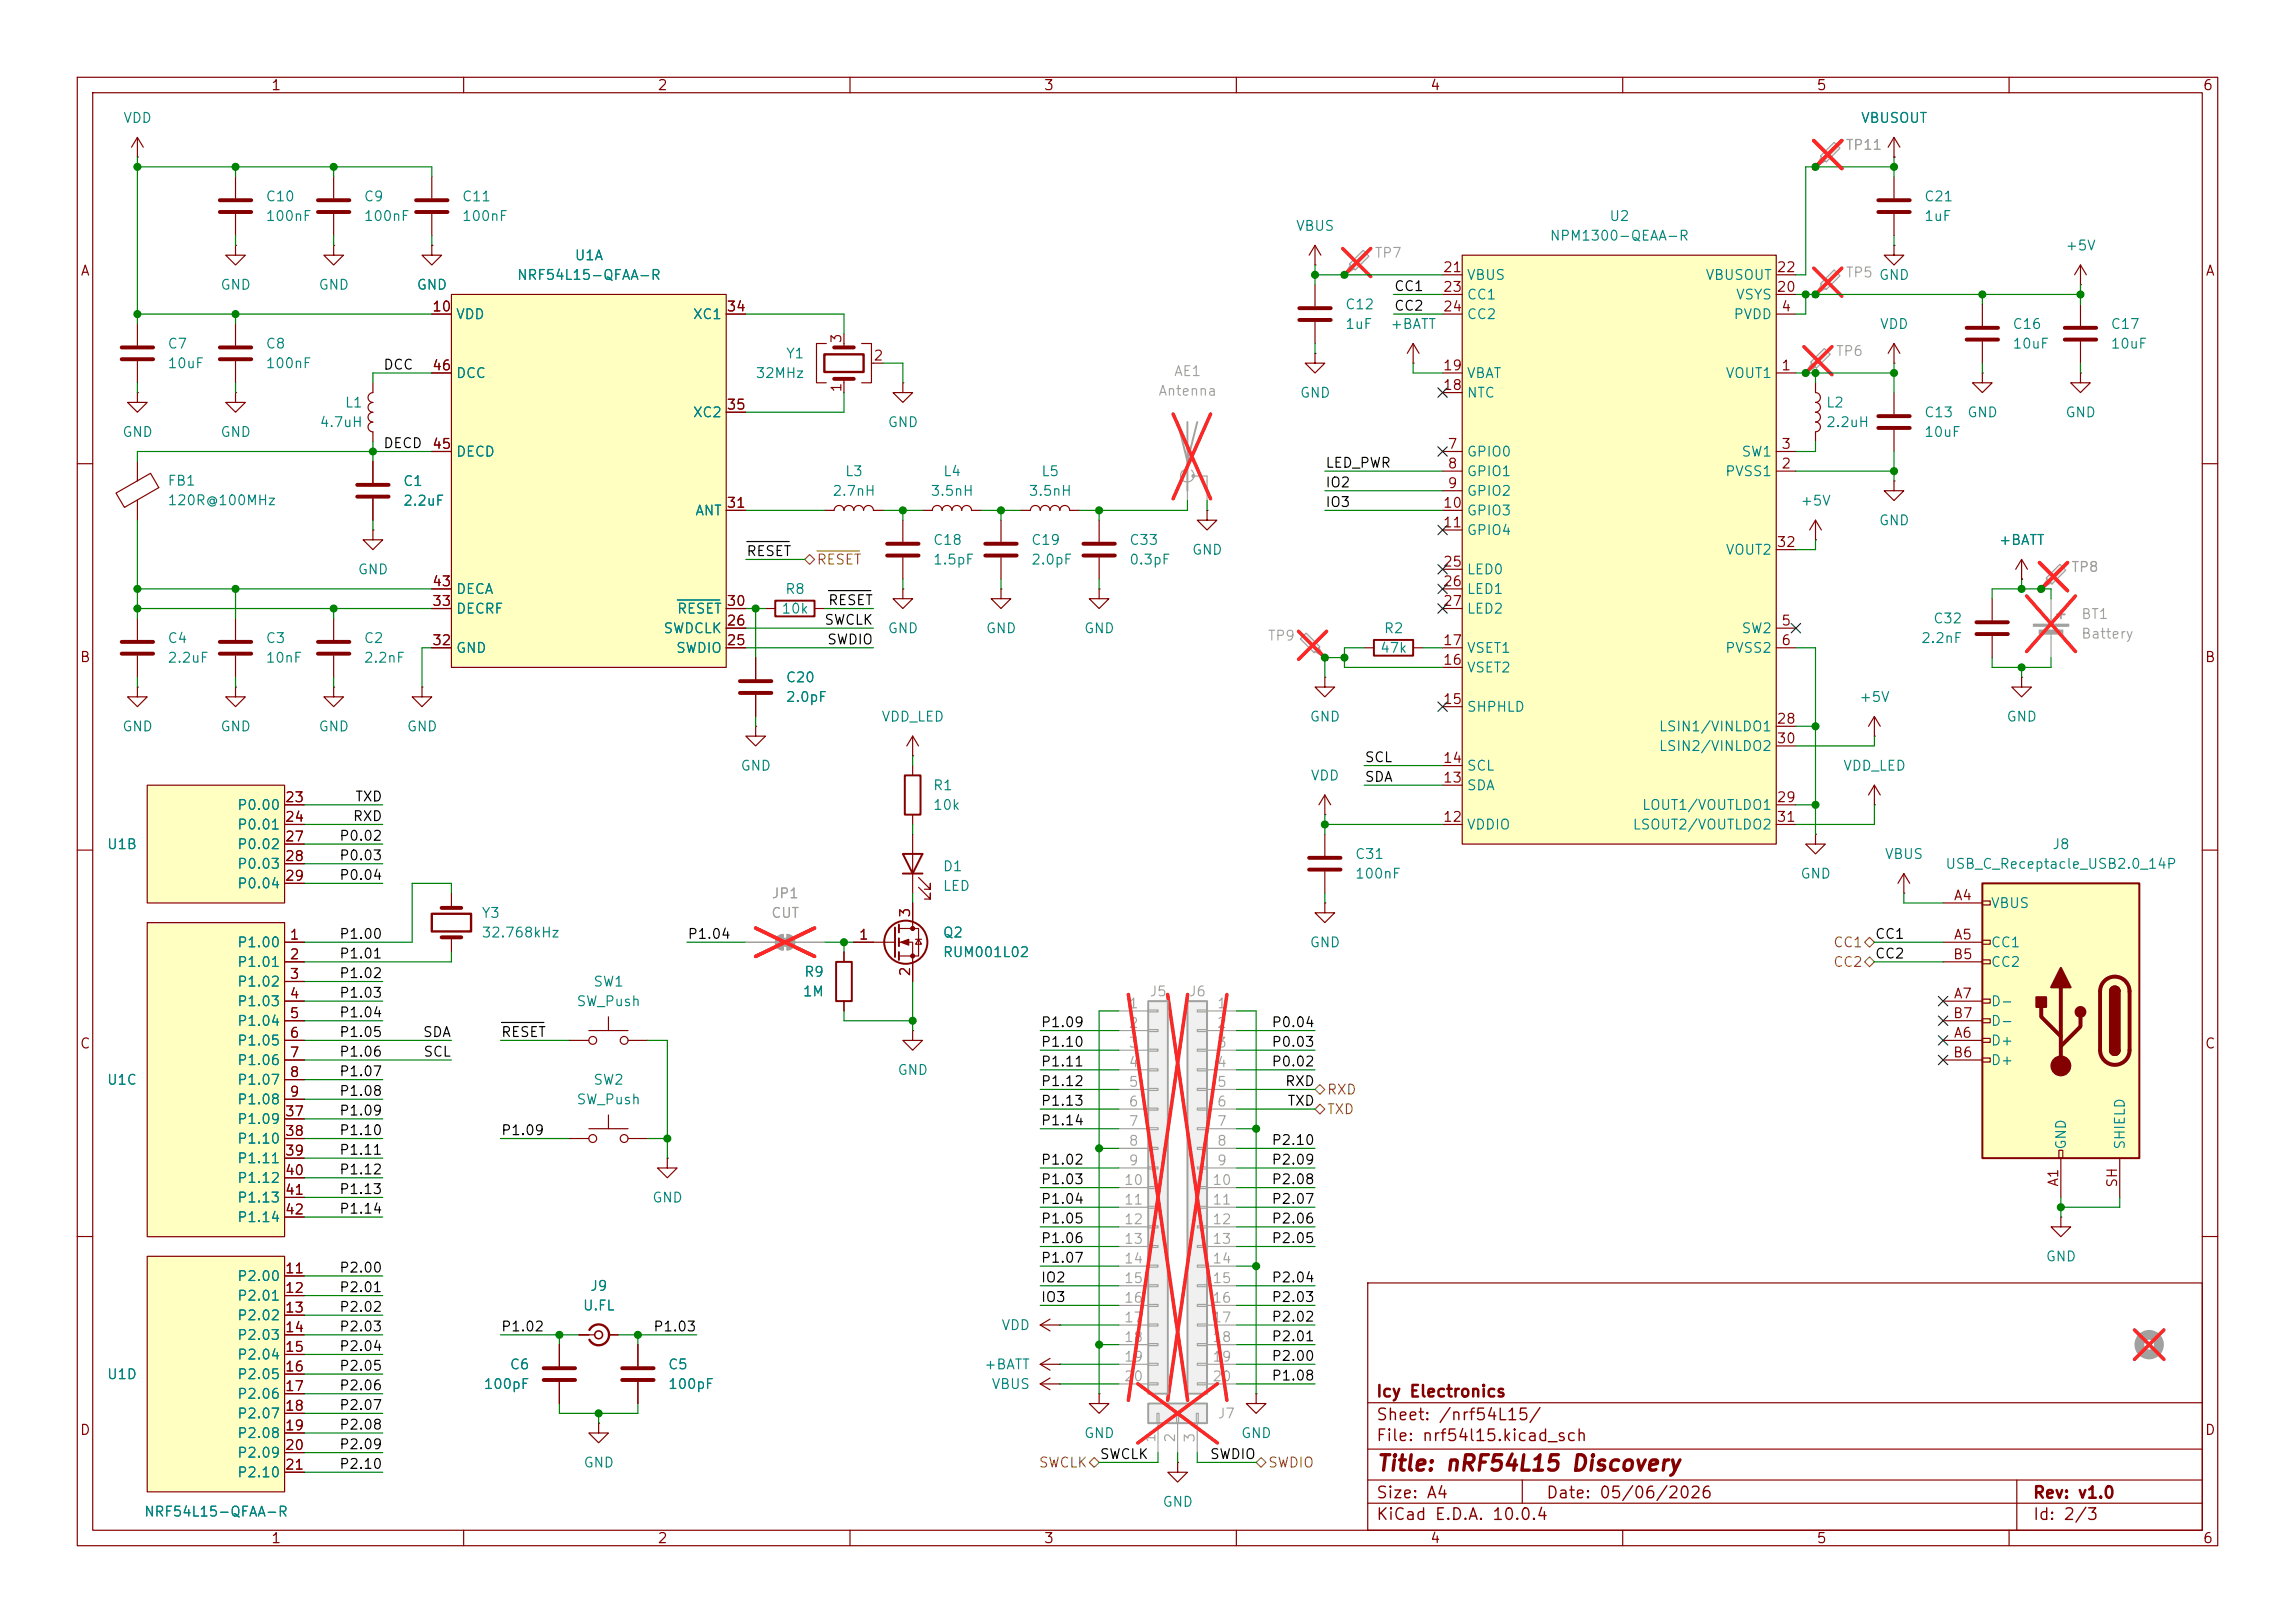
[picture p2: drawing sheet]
<svg xmlns="http://www.w3.org/2000/svg" width="297mm" height="210mm" viewBox="0 0 297 210" stroke-linecap="round" stroke-linejoin="round" font-family="sans-serif">
<defs><g id="words">
<text font-size="2" fill="#840000" x="178" y="190.8">Title: nRF54L15 Discovery</text>
<g font-size="1.5" fill="#840000">
<text x="178" y="184.2">Sheet: /nrf54L15/</text>
<text x="178" y="181.2">Icy Electronics</text>
<text x="178" y="186.9">File: nrf54l15.kicad_sch</text>
<text x="178" y="197.1">KiCad E.D.A. 10.0.4</text>
<text x="178" y="194.3">Size: A4</text>
<text x="200" y="194.3">Date: 05/06/2026</text>
<text x="263" y="194.3">Rev: v1.0</text>
<text x="263" y="197.1">Id: 2/3</text>
</g>
<g font-size="1.3" fill="#840000">
<text x="35" y="12">1</text>
<text x="85" y="12">2</text>
<text x="135" y="12">3</text>
<text x="185" y="12">4</text>
<text x="235" y="12">5</text>
<text x="285" y="12">6</text>
<text x="10.3" y="36">A</text>
<text x="186.6" y="35.5">21</text>
<text x="229.8" y="35.5">22</text>
<text x="285.3" y="36">A</text>
<text x="55.8" y="40.6">10</text>
<text x="93.9" y="40.6">34</text>
<text x="186.6" y="38.1">23</text>
<text x="186.6" y="40.6">24</text>
<text x="229.8" y="38.1">20</text>
<text x="230.4" y="40.6">4</text>
<text x="109.2" y="44.5" transform="rotate(-90 109.2 44.5)">3</text>
<text x="113" y="47">2</text>
<text x="55.8" y="48.2">46</text>
<text x="93.9" y="53.3">35</text>
<text x="109.2" y="50.9" transform="rotate(-90 109.2 50.9)">1</text>
<text x="186.6" y="50.8">18</text>
<text x="186.6" y="48.2">19</text>
<text x="230.4" y="48.2">1</text>
<text x="55.8" y="58.4">45</text>
<text x="187.3" y="58.4">7</text>
<text x="230.4" y="58.4">3</text>
<text x="187.3" y="60.9">8</text>
<text x="187.3" y="63.5">9</text>
<text x="230.4" y="60.9">2</text>
<text x="93.9" y="66">31</text>
<text x="186.6" y="66">10</text>
<text x="186.6" y="68.6">11</text>
<text x="229.8" y="71.1">32</text>
<text x="55.8" y="76.2">43</text>
<text x="186.6" y="73.6">25</text>
<text x="186.6" y="76.2">26</text>
<text x="55.8" y="83.8">32</text>
<text x="55.8" y="78.7">33</text>
<text x="93.9" y="83.8">25</text>
<text x="93.9" y="81.3">26</text>
<text x="93.9" y="78.7">30</text>
<text x="186.6" y="83.8">17</text>
<text x="186.6" y="78.7">27</text>
<text x="230.4" y="81.3">5</text>
<text x="230.4" y="83.8">6</text>
<text x="10.3" y="86">B</text>
<text x="186.6" y="86.3">16</text>
<text x="285.3" y="86">B</text>
<text x="186.6" y="91.4">15</text>
<text x="229.8" y="94">28</text>
<text x="186.6" y="101.6">13</text>
<text x="186.6" y="99">14</text>
<text x="229.8" y="96.5">30</text>
<text x="36.8" y="104.1">23</text>
<text x="36.8" y="106.7">24</text>
<text x="186.6" y="106.7">12</text>
<text x="229.8" y="104.1">29</text>
<text x="229.8" y="106.7">31</text>
<text x="36.8" y="109.2">27</text>
<text x="36.8" y="111.7">28</text>
<text x="36.8" y="114.3">29</text>
<text x="118.1" y="118.8" transform="rotate(-90 118.1 118.8)">3</text>
<text x="252.7" y="116.8">A4</text>
<text x="37.4" y="121.9">1</text>
<text x="37.4" y="124.4">2</text>
<text x="111.1" y="121.9">1</text>
<text x="252.7" y="124.4">B5</text>
<text x="252.7" y="121.9">A5</text>
<text x="37.4" y="127">3</text>
<text x="37.4" y="129.5">4</text>
<text x="118.1" y="126.4" transform="rotate(-90 118.1 126.4)">2</text>
<text x="252.7" y="129.5">A7</text>
<text x="10.3" y="136">C</text>
<text x="37.4" y="132.1">5</text>
<text x="37.4" y="134.6">6</text>
<text x="37.4" y="137.1">7</text>
<text x="252.7" y="137.1">B6</text>
<text x="252.7" y="132.1">B7</text>
<text x="252.7" y="134.6">A6</text>
<text x="285.3" y="136">C</text>
<text x="37.4" y="139.7">8</text>
<text x="37.4" y="142.2">9</text>
<text x="36.8" y="144.8">37</text>
<text x="36.8" y="147.3">38</text>
<text x="36.8" y="149.8">39</text>
<text x="36.8" y="152.4">40</text>
<text x="36.8" y="154.9">41</text>
<text x="266.7" y="153.7" transform="rotate(-90 266.7 153.7)">A1</text>
<text x="274.3" y="153.8" transform="rotate(-90 274.3 153.8)">SH</text>
<text x="36.8" y="157.5">42</text>
<text x="36.8" y="165.1">11</text>
<text x="36.8" y="167.6">12</text>
<text x="36.8" y="170.2">13</text>
<text x="36.8" y="172.7">14</text>
<text x="36.8" y="175.2">15</text>
<text x="36.8" y="177.8">16</text>
<text x="10.3" y="186">D</text>
<text x="36.8" y="180.3">17</text>
<text x="36.8" y="182.9">18</text>
<text x="36.8" y="185.4">19</text>
<text x="285.3" y="186">D</text>
<text x="36.8" y="187.9">20</text>
<text x="36.8" y="190.5">21</text>
<text x="35" y="200">1</text>
<text x="85" y="200">2</text>
<text x="135" y="200">3</text>
<text x="185" y="200">4</text>
<text x="235" y="200">5</text>
<text x="285" y="200">6</text>
</g>
<g font-size="1.3" fill="#008484">
<text x="15.9" y="16.2">VDD</text>
<text x="240.7" y="16.2">VBUSOUT</text>
<text x="34.3" y="28.9">100nF</text>
<text x="34.3" y="26.4">C10</text>
<text x="47" y="26.4">C9</text>
<text x="47" y="28.9">100nF</text>
<text x="59.7" y="28.9">100nF</text>
<text x="59.7" y="26.4">C11</text>
<text x="208.2" y="28.9">U2</text>
<text x="248.9" y="28.9">1uF</text>
<text x="248.9" y="26.4">C21</text>
<text x="74.3" y="34">U1A</text>
<text x="167.6" y="30.2">VBUS</text>
<text x="200.5" y="31.5">NPM1300-QEAA-R</text>
<text x="267.2" y="32.7">+5V</text>
<text x="28.4" y="37.8">GND</text>
<text x="41.1" y="37.8">GND</text>
<text x="53.8" y="37.8">GND</text>
<text x="58.9" y="41.6">VDD</text>
<text x="66.8" y="36.5">NRF54L15-QFAA-R</text>
<text x="89.6" y="41.6">XC1</text>
<text x="174" y="40.3">C12</text>
<text x="189.7" y="36.5">VBUS</text>
<text x="189.7" y="39.1">CC1</text>
<text x="189.7" y="41.6">CC2</text>
<text x="220.6" y="36.5">VBUSOUT</text>
<text x="224.3" y="41.6">PVDD</text>
<text x="224.6" y="39.1">VSYS</text>
<text x="243.1" y="36.5">GND</text>
<text x="21.6" y="45.4">C7</text>
<text x="21.6" y="48">10uF</text>
<text x="34.3" y="45.4">C8</text>
<text x="34.3" y="48">100nF</text>
<text x="101.6" y="46.7">Y1</text>
<text x="174" y="42.9">1uF</text>
<text x="179.8" y="42.9">+BATT</text>
<text x="243.2" y="42.9">VDD</text>
<text x="260.4" y="42.9">C16</text>
<text x="260.4" y="45.4">10uF</text>
<text x="273.1" y="42.9">C17</text>
<text x="273.1" y="45.4">10uF</text>
<text x="44.5" y="53">L1</text>
<text x="58.9" y="49.2">DCC</text>
<text x="97.7" y="49.2">32MHz</text>
<text x="168.1" y="51.8">GND</text>
<text x="189.7" y="51.8">NTC</text>
<text x="189.7" y="49.2">VBAT</text>
<text x="223.2" y="49.2">VOUT1</text>
<text x="236.2" y="53">L2</text>
<text x="15.7" y="56.9">GND</text>
<text x="28.4" y="56.9">GND</text>
<text x="41.3" y="55.6">4.7uH</text>
<text x="58.9" y="59.4">DECD</text>
<text x="89.6" y="54.3">XC2</text>
<text x="114.8" y="55.6">GND</text>
<text x="189.7" y="59.4">GPIO0</text>
<text x="225.3" y="59.4">SW1</text>
<text x="236.2" y="55.6">2.2uH</text>
<text x="248.9" y="54.3">C13</text>
<text x="248.9" y="56.9">10uF</text>
<text x="254.5" y="54.3">GND</text>
<text x="267.2" y="54.3">GND</text>
<text x="21.6" y="63.2">FB1</text>
<text x="21.6" y="65.7">120R@100MHz</text>
<text x="52.1" y="63.2">C1</text>
<text x="52.1" y="65.7">2.2uF</text>
<text x="107.6" y="64.5">2.7nH</text>
<text x="109.3" y="61.9">L3</text>
<text x="120.3" y="64.5">3.5nH</text>
<text x="122" y="61.9">L4</text>
<text x="133" y="64.5">3.5nH</text>
<text x="134.7" y="61.9">L5</text>
<text x="189.7" y="61.9">GPIO1</text>
<text x="189.7" y="64.5">GPIO2</text>
<text x="223.2" y="61.9">PVSS1</text>
<text x="232.9" y="65.7">+5V</text>
<text x="89.9" y="67">ANT</text>
<text x="120.7" y="70.8">C18</text>
<text x="133.4" y="70.8">C19</text>
<text x="146.1" y="70.8">C33</text>
<text x="189.7" y="67">GPIO3</text>
<text x="189.7" y="69.6">GPIO4</text>
<text x="243.1" y="68.3">GND</text>
<text x="258.6" y="70.8">+BATT</text>
<text x="46.2" y="74.6">GND</text>
<text x="58.9" y="77.2">DECA</text>
<text x="101.5" y="77.2">R8</text>
<text x="120.7" y="73.4">1.5pF</text>
<text x="133.4" y="73.4">2.0pF</text>
<text x="146.1" y="73.4">0.3pF</text>
<text x="154.2" y="72.1">GND</text>
<text x="189.7" y="74.6">LED0</text>
<text x="189.7" y="77.2">LED1</text>
<text x="223.2" y="72.1">VOUT2</text>
<text x="21.6" y="83.5">C4</text>
<text x="34.3" y="83.5">C3</text>
<text x="47" y="83.5">C2</text>
<text x="58.9" y="79.7">DECRF</text>
<text x="85.8" y="82.3">SWDCLK</text>
<text x="87.5" y="79.7">RESET</text>
<text x="101" y="79.7">10k</text>
<text x="114.8" y="82.3">GND</text>
<text x="127.5" y="82.3">GND</text>
<text x="140.2" y="82.3">GND</text>
<text x="179" y="82.3">R2</text>
<text x="189.7" y="79.7">LED2</text>
<text x="225.3" y="82.3">SW2</text>
<text x="248.5" y="83.5">2.2nF</text>
<text x="250.1" y="81">C32</text>
<text x="21.6" y="86.1">2.2uF</text>
<text x="34.3" y="86.1">10nF</text>
<text x="47" y="86.1">2.2nF</text>
<text x="58.9" y="84.8">GND</text>
<text x="87.4" y="84.8">SWDIO</text>
<text x="101.6" y="88.6">C20</text>
<text x="178.5" y="84.8">47k</text>
<text x="189.7" y="87.3">VSET2</text>
<text x="189.7" y="84.8">VSET1</text>
<text x="223.2" y="84.8">PVSS2</text>
<text x="15.7" y="95">GND</text>
<text x="28.4" y="95">GND</text>
<text x="41.1" y="95">GND</text>
<text x="52.6" y="95">GND</text>
<text x="101.6" y="91.1">2.0pF</text>
<text x="114" y="93.7">VDD_LED</text>
<text x="169.4" y="93.7">GND</text>
<text x="189.7" y="92.4">SHPHLD</text>
<text x="214.6" y="95">LSIN1/VINLDO1</text>
<text x="240.5" y="91.1">+5V</text>
<text x="259.6" y="93.7">GND</text>
<text x="95.8" y="100">GND</text>
<text x="169.5" y="101.3">VDD</text>
<text x="189.7" y="100">SCL</text>
<text x="214.6" y="97.5">LSIN2/VINLDO2</text>
<text x="238.4" y="100">VDD_LED</text>
<text x="30.6" y="105.1">P0.00</text>
<text x="30.6" y="107.7">P0.01</text>
<text x="120.7" y="102.6">R1</text>
<text x="120.7" y="105.1">10k</text>
<text x="189.7" y="107.7">VDDIO</text>
<text x="189.7" y="102.6">SDA</text>
<text x="211.2" y="107.7">LSOUT2/VOUTLDO2</text>
<text x="212.4" y="105.1">LOUT1/VOUTLDO1</text>
<text x="13.8" y="110.2">U1B</text>
<text x="30.6" y="110.2">P0.02</text>
<text x="30.6" y="112.7">P0.03</text>
<text x="121.9" y="113">D1</text>
<text x="175.3" y="111.5">C31</text>
<text x="243.8" y="111.5">VBUS</text>
<text x="251.7" y="112.7">USB_C_Receptacle_USB2.0_14P</text>
<text x="265.5" y="110.2">J8</text>
<text x="30.6" y="115.3">P0.04</text>
<text x="62.2" y="119.1">Y3</text>
<text x="121.9" y="115.6">LED</text>
<text x="175.3" y="114">100nF</text>
<text x="232.9" y="114">GND</text>
<text x="257.6" y="117.8">VBUS</text>
<text x="30.6" y="122.9">P1.00</text>
<text x="30.6" y="125.4">P1.01</text>
<text x="62.2" y="121.6">32.768kHz</text>
<text x="121.9" y="124.2">RUM001L02</text>
<text x="121.9" y="121.6">Q2</text>
<text x="169.4" y="122.9">GND</text>
<text x="257.6" y="122.9">CC1</text>
<text x="257.6" y="125.4">CC2</text>
<text x="30.6" y="128">P1.02</text>
<text x="30.6" y="130.5">P1.03</text>
<text x="74.5" y="130.5">SW_Push</text>
<text x="76.7" y="128">SW1</text>
<text x="103.8" y="129.2">1M</text>
<text x="104" y="126.7">R9</text>
<text x="257.6" y="130.5">D-</text>
<text x="30.6" y="133.1">P1.04</text>
<text x="30.6" y="135.6">P1.05</text>
<text x="257.6" y="135.6">D+</text>
<text x="257.6" y="133.1">D-</text>
<text x="13.8" y="140.7">U1C</text>
<text x="30.6" y="138.1">P1.06</text>
<text x="30.6" y="140.7">P1.07</text>
<text x="30.6" y="143.2">P1.08</text>
<text x="74.5" y="143.2">SW_Push</text>
<text x="76.7" y="140.7">SW2</text>
<text x="116.1" y="139.4">GND</text>
<text x="257.6" y="138.1">D+</text>
<text x="30.6" y="145.8">P1.09</text>
<text x="30.6" y="148.3">P1.10</text>
<text x="267.7" y="148.8" transform="rotate(-90 267.7 148.8)">GND</text>
<text x="275.3" y="148.8" transform="rotate(-90 275.3 148.8)">SHIELD</text>
<text x="30.6" y="150.8">P1.11</text>
<text x="30.6" y="153.4">P1.12</text>
<text x="30.6" y="155.9">P1.13</text>
<text x="84.3" y="155.9">GND</text>
<text x="30.6" y="158.5">P1.14</text>
<text x="30.6" y="166.1">P2.00</text>
<text x="76.3" y="167.3">J9</text>
<text x="264.7" y="163.5">GND</text>
<text x="30.6" y="168.6">P2.01</text>
<text x="30.6" y="171.2">P2.02</text>
<text x="30.6" y="173.7">P2.03</text>
<text x="75.3" y="169.9">U.FL</text>
<text x="129.5" y="172.4">VDD</text>
<text x="13.8" y="178.8">U1D</text>
<text x="30.6" y="176.2">P2.04</text>
<text x="30.6" y="178.8">P2.05</text>
<text x="65.9" y="177.5">C6</text>
<text x="86.4" y="177.5">C5</text>
<text x="127.3" y="177.5">+BATT</text>
<text x="30.6" y="181.3">P2.06</text>
<text x="30.6" y="183.9">P2.07</text>
<text x="62.5" y="180">100pF</text>
<text x="86.4" y="180">100pF</text>
<text x="128.2" y="180">VBUS</text>
<text x="30.6" y="186.4">P2.08</text>
<text x="30.6" y="188.9">P2.09</text>
<text x="30.6" y="191.5">P2.10</text>
<text x="75.4" y="190.2">GND</text>
<text x="140.2" y="186.4">GND</text>
<text x="160.5" y="186.4">GND</text>
<text x="18.6" y="196.6">NRF54L15-QFAA-R</text>
<text x="150.4" y="195.3">GND</text>
</g>
<g font-size="1.3" fill="#a1a1a1">
<text x="238.8" y="19.7">TP11</text>
<text x="177.8" y="33.7">TP7</text>
<text x="238.8" y="36.2">TP5</text>
<text x="237.5" y="46.4">TP6</text>
<text x="149.8" y="51.5">Antenna</text>
<text x="151.8" y="49">AE1</text>
<text x="268" y="74.3">TP8</text>
<text x="164" y="83.2">TP9</text>
<text x="269.2" y="80.4">BT1</text>
<text x="269.2" y="82.9">Battery</text>
<text x="99.7" y="119.1">CUT</text>
<text x="99.8" y="116.5">JP1</text>
<text x="146" y="130.8">1</text>
<text x="148.7" y="129.2">J5</text>
<text x="153.7" y="129.2">J6</text>
<text x="157.4" y="130.8">1</text>
<text x="146" y="133.3">2</text>
<text x="146" y="135.9">3</text>
<text x="157.4" y="133.3">2</text>
<text x="157.4" y="135.9">3</text>
<text x="146" y="138.4">4</text>
<text x="146" y="140.9">5</text>
<text x="146" y="143.5">6</text>
<text x="157.4" y="138.4">4</text>
<text x="157.4" y="140.9">5</text>
<text x="157.4" y="143.5">6</text>
<text x="146" y="146">7</text>
<text x="146" y="148.6">8</text>
<text x="157.4" y="146">7</text>
<text x="157.4" y="148.6">8</text>
<text x="145.4" y="153.6">10</text>
<text x="146" y="151.1">9</text>
<text x="156.8" y="153.6">10</text>
<text x="157.4" y="151.1">9</text>
<text x="145.4" y="156.2">11</text>
<text x="145.4" y="158.7">12</text>
<text x="145.4" y="161.3">13</text>
<text x="156.8" y="156.2">11</text>
<text x="156.8" y="158.7">12</text>
<text x="156.8" y="161.3">13</text>
<text x="145.4" y="163.8">14</text>
<text x="145.4" y="166.3">15</text>
<text x="156.8" y="163.8">14</text>
<text x="156.8" y="166.3">15</text>
<text x="145.4" y="168.9">16</text>
<text x="145.4" y="171.4">17</text>
<text x="145.4" y="174">18</text>
<text x="156.8" y="168.9">16</text>
<text x="156.8" y="171.4">17</text>
<text x="156.8" y="174">18</text>
<text x="145.4" y="176.5">19</text>
<text x="145.4" y="179">20</text>
<text x="156.8" y="176.5">19</text>
<text x="156.8" y="179">20</text>
<text x="157.5" y="183.9">J7</text>
<text x="149.8" y="186.8" transform="rotate(-90 149.8 186.8)">1</text>
<text x="152.4" y="186.8" transform="rotate(-90 152.4 186.8)">2</text>
<text x="154.9" y="186.8" transform="rotate(-90 154.9 186.8)">3</text>
</g>
<g font-size="1.3">
<text x="180.3" y="38">CC1</text>
<text x="180.3" y="40.5">CC2</text>
<text x="49.5" y="48.1">DCC</text>
<text x="49.5" y="58.3">DECD</text>
<text x="171.4" y="60.8">LED_PWR</text>
<text x="171.4" y="65.9">IO3</text>
<text x="171.4" y="63.4">IO2</text>
<text x="96.5" y="72.3">RESET</text>
<text x="106.6" y="81.2">SWCLK</text>
<text x="107" y="83.7">SWDIO</text>
<text x="107.1" y="78.6">RESET</text>
<text x="176.5" y="101.5">SDA</text>
<text x="176.5" y="98.9">SCL</text>
<text x="45.6" y="106.6">RXD</text>
<text x="45.9" y="104">TXD</text>
<text x="43.8" y="111.6">P0.03</text>
<text x="43.8" y="109.1">P0.02</text>
<text x="43.8" y="114.2">P0.04</text>
<text x="43.8" y="121.8">P1.00</text>
<text x="43.8" y="124.3">P1.01</text>
<text x="88.9" y="121.8">P1.04</text>
<text x="242.6" y="121.8">CC1</text>
<text x="242.6" y="124.3">CC2</text>
<text x="43.8" y="132">P1.04</text>
<text x="43.8" y="126.9">P1.02</text>
<text x="43.8" y="129.4">P1.03</text>
<text x="43.8" y="134.5">P1.05</text>
<text x="43.8" y="137">P1.06</text>
<text x="54.6" y="134.5">SDA</text>
<text x="54.7" y="137">SCL</text>
<text x="64.8" y="134.5">RESET</text>
<text x="134.6" y="133.2">P1.09</text>
<text x="134.6" y="135.8">P1.10</text>
<text x="164.5" y="133.2">P0.04</text>
<text x="164.5" y="135.8">P0.03</text>
<text x="43.8" y="142.1">P1.08</text>
<text x="43.8" y="139.6">P1.07</text>
<text x="134.6" y="140.8">P1.12</text>
<text x="134.6" y="138.3">P1.11</text>
<text x="134.6" y="143.4">P1.13</text>
<text x="164.5" y="138.3">P0.02</text>
<text x="166.2" y="140.8">RXD</text>
<text x="166.5" y="143.4">TXD</text>
<text x="43.8" y="149.7">P1.11</text>
<text x="43.8" y="147.2">P1.10</text>
<text x="43.8" y="144.7">P1.09</text>
<text x="64.8" y="147.2">P1.09</text>
<text x="134.6" y="145.9">P1.14</text>
<text x="164.5" y="148.5">P2.10</text>
<text x="43.8" y="152.3">P1.12</text>
<text x="43.8" y="154.8">P1.13</text>
<text x="134.6" y="151">P1.02</text>
<text x="134.6" y="153.5">P1.03</text>
<text x="164.5" y="151">P2.09</text>
<text x="164.5" y="153.5">P2.08</text>
<text x="43.8" y="157.4">P1.14</text>
<text x="134.6" y="156.1">P1.04</text>
<text x="134.6" y="161.2">P1.06</text>
<text x="134.6" y="158.6">P1.05</text>
<text x="164.5" y="161.2">P2.05</text>
<text x="164.5" y="158.6">P2.06</text>
<text x="164.5" y="156.1">P2.07</text>
<text x="43.8" y="167.5">P2.01</text>
<text x="43.8" y="165">P2.00</text>
<text x="134.6" y="163.7">P1.07</text>
<text x="134.6" y="166.2">IO2</text>
<text x="164.5" y="166.2">P2.04</text>
<text x="43.8" y="172.6">P2.03</text>
<text x="43.8" y="170.1">P2.02</text>
<text x="64.8" y="172.6">P1.02</text>
<text x="84.5" y="172.6">P1.03</text>
<text x="134.6" y="168.8">IO3</text>
<text x="164.5" y="171.3">P2.02</text>
<text x="164.5" y="173.9">P2.01</text>
<text x="164.5" y="168.8">P2.03</text>
<text x="43.8" y="177.7">P2.05</text>
<text x="43.8" y="175.1">P2.04</text>
<text x="164.5" y="178.9">P1.08</text>
<text x="164.5" y="176.4">P2.00</text>
<text x="43.8" y="180.2">P2.06</text>
<text x="43.8" y="182.8">P2.07</text>
<text x="43.8" y="185.3">P2.08</text>
<text x="43.8" y="190.4">P2.10</text>
<text x="43.8" y="187.8">P2.09</text>
<text x="142.2" y="189.1">SWCLK</text>
<text x="156.5" y="189.1">SWDIO</text>
</g>
<g font-size="1.3" fill="#848400">
<text x="105.6" y="73.4">RESET</text>
<text x="237.2" y="125.4">CC2</text>
<text x="237.2" y="122.9">CC1</text>
<text x="171.6" y="141.9">RXD</text>
<text x="171.6" y="144.5">TXD</text>
<text x="134.3" y="190.2">SWCLK</text>
<text x="164" y="190.2">SWDIO</text>
</g>
</g></defs>
<g fill="none" stroke="#840000" stroke-width=".15">
<path d="M10 10h277v190h-277zM12 12h273v186h-273zM60 10v2M110 10v2M160 10v2M210 10v2M260 10v2M10 60h2M285 60h2M10 110h2M285 110h2M10 160h2"/>
<path d="M177 166h108v32h-108zM285 160h2M60 198v2M110 198v2M160 198v2M177 194.5h108M177 191.5h108M177 187.5h108M177 181.5h108M197 191.5v3M210 198v2M260 198v2"/>
<path d="M261 191.5v6.5"/>
</g>
<path d="M153.7 129.5h2.5v50.8h-2.5z" fill="#f0f0f0"/>
<path d="M266.2 79.5h1M266.7 79v1M153.7 129.5h2.5v50.8h-2.5z" fill="none" stroke="#a1a1a1" stroke-width=".25"/>
<g fill="none" stroke="#a1a1a1" stroke-width=".15">
<path d="M265.4 77.5v3.3M265.4 81.8v3.3M154.9 130.7h1.3v.2h-1.3zM154.9 133.2h1.3v.3h-1.3zM154.9 135.8h1.3v.2h-1.3zM154.9 138.3h1.3v.3h-1.3zM156.2 130.8h3.8M156.2 133.4h3.8M156.2 135.9h3.8M156.2 138.4h3.8M154.9 140.8h1.3v.3h-1.3zM154.9 143.4h1.3v.2h-1.3z"/>
<path d="M154.9 145.9h1.3v.3h-1.3zM154.9 148.5h1.3v.2h-1.3zM154.9 151h1.3v.3h-1.3zM154.9 153.5h1.3v.3h-1.3zM154.9 156.1h1.3v.2h-1.3zM154.9 158.6h1.3v.3h-1.3zM156.2 141h3.8M156.2 143.5h3.8M156.2 146.1h3.8M156.2 148.6h3.8M156.2 151.1h3.8M156.2 153.7h3.8"/>
<path d="M156.2 156.2h3.8M156.2 158.8h3.8M154.9 161.2h1.3v.2h-1.3zM154.9 163.7h1.3v.3h-1.3zM154.9 166.2h1.3v.3h-1.3zM154.9 168.8h1.3v.2h-1.3zM154.9 171.3h1.3v.3h-1.3zM154.9 173.9h1.3v.2h-1.3zM154.9 176.4h1.3v.3h-1.3zM154.9 178.9h1.3v.3h-1.3zM156.2 161.3h3.8M156.2 163.8h3.8"/>
<path d="M156.2 166.4h3.8M156.2 168.9h3.8M156.2 171.5h3.8M156.2 174h3.8M156.2 176.5h3.8M156.2 179.1h3.8"/>
</g>
<path d="M262.3 77.1l6.3 7.2M268.6 77.1l-6.3 7.2M151.1 128.7l7.7 52.5M158.8 128.7l-7.7 52.5" fill="none" stroke="#ff2626" stroke-width=".46"/>
<g fill="#a1a1a1" stroke="#a1a1a1" stroke-width=".15">
<path d="M263.1 80.8h4.6v.2h-4.6z"/>
<path d="M263.9 81.5h3.1v.5h-3.1z"/>
</g>
<path d="M243.1 53.8h4M243.1 55.4h4M255.8 80.5h4M255.8 82h4" fill="none" stroke="#840000" stroke-width=".51"/>
<path d="M234.9 49.5v1.3a.63 .63 0 0 1 .7 .6 .63 .63 0 0 1-.7 .7 .64 .64 0 0 1 .7 .6 .64 .64 0 0 1-.7 .6M234.9 53.3a.63 .63 0 0 1 .7 .7 .63 .63 0 0 1-.7 .6 .64 .64 0 0 1 .7 .6 .64 .64 0 0 1-.7 .7v1.3M245.1 50.8v2.8M245.1 55.6v2.8M257.8 77.5v2.8M257.8 82.3v2.8M261.6 87.6v1.3h1.3l-1.3 1.3-1.3-1.3h1.3M261.6 87.6h.1" fill="none" stroke="#840000" stroke-width=".15"/>
<path d="M148.6 129.5h2.5v50.8h-2.5z" fill="#f0f0f0"/>
<path d="M148.6 129.5h2.5v50.8h-2.5z" fill="none" stroke="#a1a1a1" stroke-width=".25"/>
<g fill="none" stroke="#a1a1a1" stroke-width=".15">
<path d="M144.8 130.8h3.8M144.8 133.4h3.8M144.8 135.9h3.8M144.8 138.4h3.8M148.6 130.7h1.3v.2h-1.3zM148.6 133.2h1.3v.3h-1.3zM148.6 135.8h1.3v.2h-1.3zM148.6 138.3h1.3v.3h-1.3zM144.8 141h3.8M144.8 143.5h3.8M144.8 146.1h3.8M144.8 148.6h3.8"/>
<path d="M144.8 151.1h3.8M144.8 153.7h3.8M144.8 156.2h3.8M144.8 158.8h3.8M148.6 140.8h1.3v.3h-1.3zM148.6 143.4h1.3v.2h-1.3zM148.6 145.9h1.3v.3h-1.3zM148.6 148.5h1.3v.2h-1.3zM148.6 151h1.3v.3h-1.3zM148.6 153.5h1.3v.3h-1.3zM148.6 156.1h1.3v.2h-1.3zM148.6 158.6h1.3v.3h-1.3z"/>
<path d="M144.8 161.3h3.8M144.8 163.8h3.8M144.8 166.4h3.8M144.8 168.9h3.8M144.8 171.5h3.8M144.8 174h3.8M144.8 176.5h3.8M144.8 179.1h3.8M148.6 161.2h1.3v.2h-1.3zM148.6 163.7h1.3v.3h-1.3zM148.6 166.2h1.3v.3h-1.3zM148.6 168.8h1.3v.2h-1.3z"/>
<path d="M148.6 171.3h1.3v.3h-1.3zM148.6 173.9h1.3v.2h-1.3zM148.6 176.4h1.3v.3h-1.3zM148.6 178.9h1.3v.3h-1.3z"/>
</g>
<path d="M146 128.7l7.7 52.5M153.7 128.7l-7.7 52.5" fill="none" stroke="#ff2626" stroke-width=".46"/>
<path d="M41.1 25.9h4.1M41.1 27.4h4.1" fill="none" stroke="#840000" stroke-width=".51"/>
<path d="M43.2 31.8v1.2h1.2l-1.2 1.3-1.3-1.3h1.3M43.2 31.8h.1M43.2 22.9v2.8M43.2 27.7v2.8" fill="none" stroke="#840000" stroke-width=".15"/>
<path d="M264.8 74.8l1.8-1.8 .7 .8-1.7 1.8z" fill="#f0f0f0"/>
<path d="M264.9 74.9l.5 .5-1.2 .8z" fill="#a1a1a1" stroke="#a1a1a1" stroke-width=".15"/>
<path d="M264.2 76.2h.1M264.8 74.8l1.8-1.8 .7 .8-1.7 1.8z" fill="none" stroke="#a1a1a1" stroke-width=".15"/>
<path d="M263.9 72.8l3.7 3.6M267.6 72.8l-3.7 3.6" fill="none" stroke="#ff2626" stroke-width=".46"/>
<path d="M17.8 17.8l-.8 1.3M17.8 17.8l.7 1.3M17.8 17.8v2.5M17.8 20.3h.1M30.5 31.8v1.2h1.2l-1.2 1.3-1.3-1.3h1.3M30.5 31.8h.1M17.8 41.9v2.8M17.8 46.7v2.8M30.5 41.9v2.8M30.5 46.7v2.8" fill="none" stroke="#840000" stroke-width=".15"/>
<path d="M15.7 45h4.1M15.7 46.5h4.1M28.4 45h4.1M28.4 46.5h4.1" fill="none" stroke="#840000" stroke-width=".51"/>
<path d="M148.6 181.6h7.6v2.6h-7.6z" fill="#f0f0f0"/>
<path d="M148.6 181.6h7.6v2.6h-7.6z" fill="none" stroke="#a1a1a1" stroke-width=".25"/>
<path d="M149.7 182.9h.3v1.3h-.3zM149.9 184.2v3.8M152.3 182.9h.2v1.3h-.2zM152.4 184.2v3.8M154.8 182.9h.3v1.3h-.3zM154.9 184.2v3.8" fill="none" stroke="#a1a1a1" stroke-width=".15"/>
<path d="M147.2 179l10.4 7.7M157.6 179l-10.4 7.7" fill="none" stroke="#ff2626" stroke-width=".46"/>
<g fill="none" stroke="#840000" stroke-width=".15">
<path d="M30.5 22.9v2.8M30.5 27.7v2.8M48.3 52.1a.64 .64 0 0 0-.7 .6 .64 .64 0 0 0 .7 .6 .64 .64 0 0 0-.7 .7 .64 .64 0 0 0 .7 .6 .63 .63 0 0 0-.7 .6 .63 .63 0 0 0 .7 .7v1.3M48.3 49.5v1.3a.63 .63 0 0 0-.7 .6 .63 .63 0 0 0 .7 .7M242.6 95.3h.1M242.6 92.7l-.8 1.3M242.6 92.7l.7 1.3M242.6 92.7v2.6M134.6 179.1l1.3 .7M134.6 179.1h2.6M135.9 178.3l-1.3 .8M137.2 179.1h.1"/>
<path d="M152.4 189.2v1.3h1.3l-1.3 1.3-1.3-1.3h1.3M152.4 189.2h.1M162.6 180.3v1.3h1.2l-1.2 1.3-1.3-1.3h1.3M162.6 180.3h.1"/>
</g>
<path d="M28.4 25.9h4.1M28.4 27.4h4.1" fill="none" stroke="#840000" stroke-width=".51"/>
<path d="M189.2 33h40.7v76.2h-40.7z" fill="#ffffc2"/>
<g fill="none" stroke="#840000" stroke-width=".15">
<path d="M170.2 34.3h.1M170.2 31.8l-.8 1.2M170.2 31.8l.7 1.2M170.2 31.8v2.5M170.2 36.8v2.8M186.7 38.1h2.5M186.7 35.6h2.5M189.2 33h40.7v76.2h-40.7zM229.9 38.1h2.5M229.9 35.6h2.5M170.2 41.7v2.8M186.7 48.3h2.5"/>
<path d="M186.7 58.4h2.5M186.7 40.6h2.5M186.7 50.8h2.5M229.9 48.3h2.5M229.9 58.4h2.5M229.9 40.6h2.5M186.7 61h2.5M186.7 63.5h2.5M186.7 66h2.5M186.7 68.6h2.5M186.7 73.7h2.5M186.7 76.2h2.5"/>
<path d="M186.7 78.7h2.5M229.9 61h2.5M229.9 71.1h2.5M186.7 83.8h2.5M186.7 99.1h2.5M186.7 91.4h2.5M186.7 86.4h2.5M229.9 81.3h2.5M229.9 83.8h2.5M229.9 94h2.5M229.9 96.5h2.5M186.7 106.7h2.5"/>
<path d="M186.7 101.6h2.5M229.9 106.7h2.5M229.9 104.1h2.5"/>
</g>
<path d="M168.1 39.9h4.1M168.1 41.4h4.1" fill="none" stroke="#840000" stroke-width=".51"/>
<path d="M174.6 34.2l1.8-1.8 .8 .7-1.8 1.8z" fill="#f0f0f0"/>
<g fill="#a1a1a1" stroke="#a1a1a1" stroke-width=".15">
<path d="M174.8 34.3l.5 .5-1.3 .8z"/>
<path d="M101.1 121.4h1v1h-1z"/>
<path d="M100.6 121.2l.4-.2 .3-.1v2a1.02 1.02 0 0 1-.9-.6 1.02 1.02 0 0 1 .2-1.1z"/>
<path d="M101.9 120.9a1.02 1.02 0 0 1 1 1 1.02 1.02 0 0 1-1 1z"/>
</g>
<path d="M174 35.6h.1M174.6 34.2l1.8-1.8 .8 .7-1.8 1.8zM96.5 121.9h3.8M101.3 120.9v2M101.9 120.9v2M102.9 121.9h3.8" fill="none" stroke="#a1a1a1" stroke-width=".15"/>
<path d="M173.8 32.2l3.6 3.6M177.4 32.2l-3.6 3.6M97.8 120.1l7.6 3.7M105.4 120.1l-7.6 3.7" fill="none" stroke="#ff2626" stroke-width=".46"/>
<g fill="none" stroke="#840000" stroke-width=".15">
<path d="M55.9 31.8v1.2h1.2l-1.2 1.3-1.3-1.3h1.3M55.9 31.8h.1M55.9 22.9v2.8M55.9 27.7v2.8M17.8 50.8v1.3h1.2l-1.2 1.2-1.3-1.2h1.3M17.8 50.8h.1M17.8 59.7v2.5M30.5 50.8v1.3h1.2l-1.2 1.2-1.3-1.2h1.3M30.5 50.8h.1M48.3 59.7v2.8M170.2 45.7v1.3h1.2l-1.2 1.3-1.3-1.3h1.3M170.2 45.7h.1"/>
<path d="M182.9 47h.1M182.9 44.5l-.8 1.2M182.9 44.5l.7 1.2M182.9 44.5v2.5M256.5 48.3v1.2h1.3l-1.3 1.3-1.2-1.3h1.2M256.5 48.3h.1M269.2 48.3v1.2h1.3l-1.3 1.3-1.2-1.3h1.2M269.2 48.3h.1M15 63.8l4.5-2.6 1 1.9-4.4 2.6zM17.8 64.7v2.6M48.3 68.6v1.3h1.2l-1.2 1.2-1.3-1.2h1.3M48.3 68.6h.1"/>
<path d="M48.3 64.5v2.8M99.1 78.7h1.2M105.4 78.7h1.3M234.9 69.9h.1M234.9 67.3l-.7 1.3M234.9 67.3l.8 1.3M234.9 67.3v2.6M245.1 62.2v1.3h1.3l-1.3 1.3-1.3-1.3h1.3M245.1 62.2h.1M261.6 74.9h.1M261.6 72.4l-.7 1.3M261.6 72.4l.8 1.3"/>
<path d="M261.6 72.4v2.5M17.8 88.9v1.3h1.2l-1.2 1.2-1.3-1.2h1.3M17.8 88.9h.1M17.8 80v2.8M17.8 84.8v2.8M30.5 88.9v1.3h1.2l-1.2 1.2-1.3-1.2h1.3M30.5 88.9h.1M30.5 80v2.8M30.5 84.8v2.8M43.2 88.9v1.3h1.2l-1.2 1.2-1.3-1.2h1.3M43.2 88.9h.1M43.2 80v2.8"/>
<path d="M43.2 84.8v2.8M54.6 88.9v1.3h1.3l-1.3 1.2-1.3-1.2h1.3M54.6 88.9h.1M58.4 115.6v1.9M58.4 121.3v1.9M73.7 134.6h2.5M76.2 133.4h5.1M78.7 131.6v1.8M81.3 134.6h2.5M109.2 123.2v1.3M109.2 129.5v1.3M73.7 147.3h2.5"/>
<path d="M76.2 146.1h5.1M78.7 144.3v1.8M81.3 147.3h2.5M86.4 149.9v1.2h1.2l-1.2 1.3-1.3-1.3h1.3M86.4 149.9h.1M74.9 172.7h2.1M78.7 172.7h1.3M82.5 174v2.8M82.5 178.8v2.8M134.6 171.5l1.3 .7M134.6 171.5h2.6M134.6 176.5l1.3 .8"/>
<path d="M134.6 176.5h2.6M135.9 170.7l-1.3 .8M135.9 175.8l-1.3 .7M137.2 171.5h.1M137.2 176.5h.1M142.2 180.3v1.3h-1.2l1.2 1.3 1.3-1.3h-1.3M142.2 180.3h.1"/>
<circle cx="76.7" cy="134.6" r=".51"/>
<circle cx="80.8" cy="134.6" r=".51"/>
<circle cx="76.7" cy="147.3" r=".51"/>
<circle cx="80.8" cy="147.3" r=".51"/>
</g>
<g fill="none" stroke="#840000" stroke-width=".51">
<path d="M53.8 25.9h4.1M53.8 27.4h4.1M46.2 62.7h4.1M46.2 64.3h4.1M15.7 83.1h4.1M15.7 84.6h4.1M28.4 83.1h4.1M28.4 84.6h4.1M41.1 83.1h4.1M41.1 84.6h4.1M57.1 117.5h2.6M57.1 121.3h2.6"/>
<path d="M80.5 177h4.1M80.5 178.6h4.1"/>
</g>
<path d="M55.9 118.2h5.1v2.3h-5.1zM76.3 172.1a1.35 1.35 0 0 1 1.5-.7 1.35 1.35 0 0 1 1 1.3M78.8 172.7a1.35 1.35 0 0 1-1 1.3 1.35 1.35 0 0 1-1.5-.6" fill="none" stroke="#840000" stroke-width=".3"/>
<path d="M100.3 77.7h5.1v2.1h-5.1zM108.2 124.5h2v5h-2z" fill="none" stroke="#840000" stroke-width=".25"/>
<circle cx="77.5" cy="172.7" r=".51" fill="none" stroke="#840000" stroke-width=".2"/>
<path d="M58.4 38.1h35.6v48.3h-35.6z" fill="#ffffc2"/>
<g fill="none" stroke="#840000" stroke-width=".15">
<path d="M58.4 38.1h35.6v48.3h-35.6zM55.9 40.6h2.5M55.9 58.4h2.5M55.9 48.3h2.5M94 40.6h2.5M94 53.3h2.5M106.9 44.5h-1.2v5h1.2M109.2 43.2v1.8M109.2 49v1.8M111.5 44.5h1.3v5h-1.3M112.8 47h1.5M55.9 78.7h2.5"/>
<path d="M55.9 76.2h2.5M94 78.7h2.5M94 66h2.5M106.7 66h1.2a.64 .64 0 0 1 .7-.6 .64 .64 0 0 1 .6 .6 .64 .64 0 0 1 .7-.6 .64 .64 0 0 1 .6 .6 .64 .64 0 0 1 .6-.6 .64 .64 0 0 1 .7 .6 .64 .64 0 0 1 .6-.6 .64 .64 0 0 1 .6 .6h1.3M55.9 83.8h2.5M94 83.8h2.5M94 81.3h2.5M97.8 94v1.3h1.3l-1.3 1.2-1.3-1.2h1.3M97.8 94h.1M97.8 85.1v2.8M97.8 89.9v2.8M118.1 116.8v3.3"/>
<path d="M110.5 121.9h5.3M116.3 120.1h2.6v3.6h-2.6M116.3 121.9h1.8v5.1M118.1 133.4v1.2h1.3l-1.3 1.3-1.3-1.3h1.3M118.1 133.4h.1M118.5 121.5h.8M118.9 121.5l.4 .7h-.8zM72.4 174v2.8M72.4 178.8v2.8M77.5 184.2v1.2h1.2l-1.2 1.3-1.3-1.3h1.3M77.5 184.2h.1"/>
</g>
<path d="M87.7 77.6h5.4" fill="none" stroke="#008484" stroke-width=".15"/>
<g fill="none" stroke="#840000" stroke-width=".25">
<path d="M116.3 119.6v1.1M115.8 120v3.8M116.3 121.4v1M116.3 123.2v1"/>
<circle cx="117.2" cy="121.9" r="2.79"/>
</g>
<g fill="#840000" stroke="#840000" stroke-width=".15">
<path d="M116.6 121.9l1-.4v.8z"/>
<circle cx="118.1" cy="120.1" r=".25"/>
<circle cx="118.1" cy="123.7" r=".25"/>
</g>
<path d="M107.9 49h2.6M107.9 45h2.6M95.8 88.1h4M95.8 89.7h4M70.4 177h4M70.4 178.6h4" fill="none" stroke="#840000" stroke-width=".51"/>
<path d="M106.7 45.8h5.1v2.3h-5.1z" fill="none" stroke="#840000" stroke-width=".3"/>
<path d="M153.7 59.7v5.1M153.2 60.8a.85 .85 0 0 0-.2 1.3 .85 .85 0 0 0 1.3 0 .85 .85 0 0 0-.1-1.3M154.4 61.6h1.8v3.2" fill="none" stroke="#a1a1a1" stroke-width=".15"/>
<path d="M152.4 54.6l1.3 5.1 1.2-5.1M153.7 54.6v8.9" fill="none" stroke="#a1a1a1" stroke-width=".25"/>
<circle cx="154.4" cy="61.6" r=".18" fill="#a1a1a1" stroke="#a1a1a1" stroke-width=".15"/>
<path d="M151.8 53.6l4.9 10.9M156.7 53.6l-4.9 10.9" fill="none" stroke="#ff2626" stroke-width=".46"/>
<path d="M19 101.6h17.8v15.2h-17.8z" fill="#ffffc2"/>
<path d="M19 101.6h17.8v15.2h-17.8zM36.8 104.1h2.6M36.8 106.7h2.6M36.8 109.2h2.6M36.8 111.8h2.6M36.8 114.3h2.6" fill="none" stroke="#840000" stroke-width=".15"/>
<path d="M19 119.4h17.8v40.6h-17.8z" fill="#ffffc2"/>
<g fill="none" stroke="#840000" stroke-width=".15">
<path d="M19 119.4h17.8v40.6h-17.8zM36.8 121.9h2.6M36.8 124.5h2.6M36.8 127h2.6M36.8 129.5h2.6M36.8 132.1h2.6M36.8 134.6h2.6M36.8 137.2h2.6M36.8 139.7h2.6M36.8 142.2h2.6M36.8 144.8h2.6M36.8 147.3h2.6"/>
<path d="M36.8 149.9h2.6M36.8 152.4h2.6M36.8 154.9h2.6M36.8 157.5h2.6"/>
</g>
<path d="M19 162.6h17.8v30.4h-17.8z" fill="#ffffc2"/>
<g fill="none" stroke="#840000" stroke-width=".15">
<path d="M245.1 17.8v2.5M245.1 17.8l-.8 1.3M245.1 17.8l.8 1.3M245.1 20.3h.1M256.5 39.4v2.8M245.1 47h.1M245.1 44.5l-.8 1.2M245.1 44.5l.8 1.2M245.1 44.5v2.5M256.5 44.2v2.8M116.8 76.2v1.3h1.3l-1.3 1.2-1.2-1.2h1.2M116.8 76.2h.1"/>
<path d="M234.9 108v1.2h1.3l-1.3 1.3-1.2-1.3h1.2M234.9 108h.1M19 162.6h17.8v30.4h-17.8zM36.8 165.1h2.6M36.8 167.6h2.6M36.8 170.2h2.6M36.8 172.7h2.6M36.8 175.3h2.6M36.8 177.8h2.6M36.8 180.3h2.6M36.8 182.9h2.6M36.8 185.4h2.6"/>
<path d="M36.8 188h2.6M36.8 190.5h2.6"/>
</g>
<path d="M254.5 42.4h4.1M254.5 43.9h4.1" fill="none" stroke="#840000" stroke-width=".51"/>
<path d="M235.6 36.7l1.8-1.8 .7 .8-1.8 1.8z" fill="#f0f0f0"/>
<path d="M235.7 36.8l.5 .5-1.3 .8z" fill="#a1a1a1" stroke="#a1a1a1" stroke-width=".15"/>
<path d="M234.9 38.1h.1M235.6 36.7l1.8-1.8 .7 .8-1.8 1.8z" fill="none" stroke="#a1a1a1" stroke-width=".15"/>
<path d="M234.7 34.7l3.7 3.6M238.4 34.7l-3.7 3.6" fill="none" stroke="#ff2626" stroke-width=".46"/>
<path d="M140.2 70.4h4.1M140.2 71.9h4.1" fill="none" stroke="#840000" stroke-width=".51"/>
<path d="M142.2 67.3v2.8M142.2 72.1v2.8" fill="none" stroke="#840000" stroke-width=".15"/>
<path d="M235.6 20.2l1.8-1.8 .7 .8-1.8 1.8z" fill="#f0f0f0"/>
<path d="M235.7 20.3l.5 .5-1.3 .8z" fill="#a1a1a1" stroke="#a1a1a1" stroke-width=".15"/>
<path d="M234.9 21.6h.1M235.6 20.2l1.8-1.8 .7 .8-1.8 1.8z" fill="none" stroke="#a1a1a1" stroke-width=".15"/>
<path d="M234.7 18.2l3.7 3.6M238.4 18.2l-3.7 3.6" fill="none" stroke="#ff2626" stroke-width=".46"/>
<g fill="none" stroke="#840000" stroke-width=".15">
<path d="M245.1 31.8v1.2h1.3l-1.3 1.3-1.3-1.3h1.3M245.1 31.8h.1M245.1 22.9v2.8M245.1 27.7v2.8M116.8 67.3v2.8M116.8 72.1v2.8M119.4 66h1.2a.64 .64 0 0 1 .7-.6 .64 .64 0 0 1 .6 .6 .64 .64 0 0 1 .7-.6 .64 .64 0 0 1 .6 .6 .64 .64 0 0 1 .6-.6 .64 .64 0 0 1 .7 .6 .64 .64 0 0 1 .6-.6 .64 .64 0 0 1 .6 .6h1.3M129.5 76.2v1.3h1.3l-1.3 1.2-1.2-1.2h1.2M129.5 76.2h.1M129.5 67.3v2.8M129.5 72.1v2.8M132.1 66h1.2a.64 .64 0 0 1 .7-.6 .64 .64 0 0 1 .6 .6 .64 .64 0 0 1 .7-.6 .64 .64 0 0 1 .6 .6 .64 .64 0 0 1 .6-.6 .64 .64 0 0 1 .7 .6 .64 .64 0 0 1 .6-.6 .64 .64 0 0 1 .6 .6h1.3"/>
<path d="M142.2 76.2v1.3h1.3l-1.3 1.2-1.2-1.2h1.2M142.2 76.2h.1M118.1 108v7.6M118.9 114.8l1.5 1.5v-.7v.7h-.8M118.9 113.5l1.5 1.6v-.8v.8h-.8M171.4 116.8v1.3h1.3l-1.3 1.3-1.2-1.3h1.2M171.4 116.8h.1M171.4 108v2.7M171.4 112.8v2.8"/>
</g>
<path d="M243.1 25.9h4M243.1 27.4h4M114.8 70.4h4.1M114.8 71.9h4.1M127.5 70.4h4.1M127.5 71.9h4.1M169.4 111h4.1M169.4 112.5h4.1" fill="none" stroke="#840000" stroke-width=".51"/>
<path d="M116.8 110.5h2.6l-1.3 2.5zM116.8 113h2.6" fill="none" stroke="#840000" stroke-width=".25"/>
<path d="M234.3 46.9l1.8-1.8 .8 .7-1.8 1.8z" fill="#f0f0f0"/>
<path d="M234.4 47l.5 .5-1.2 .8z" fill="#a1a1a1" stroke="#a1a1a1" stroke-width=".15"/>
<path d="M233.7 48.3h.1M234.3 46.9l1.8-1.8 .8 .7-1.8 1.8z" fill="none" stroke="#a1a1a1" stroke-width=".15"/>
<path d="M233.5 44.9l3.6 3.6M237.1 44.9l-3.6 3.6" fill="none" stroke="#ff2626" stroke-width=".46"/>
<g fill="none" stroke="#840000" stroke-width=".15">
<path d="M116.8 49.5v1.3h1.3l-1.3 1.3-1.2-1.3h1.2M116.8 49.5h.1M156.2 66v1.3h1.3l-1.3 1.3-1.3-1.3h1.3M156.2 66h.1M118.1 97.8h.1M118.1 95.3l-.8 1.2M118.1 95.3l.8 1.2M118.1 95.3v2.5M171.4 87.6v1.3h1.3l-1.3 1.3-1.2-1.3h1.2M171.4 87.6h.1M242.6 104.1h.1M242.6 101.6l-.8 1.3"/>
<path d="M242.6 101.6l.7 1.3M242.6 101.6v2.5"/>
</g>
<path d="M256.5 114.3h20.4v35.6h-20.4z" fill="#ffffc2"/>
<g fill="none" stroke="#840000" stroke-width=".15">
<path d="M269.2 36.8h.1M269.2 34.3l-.7 1.3M269.2 34.3l.8 1.3M269.2 34.3v2.5M269.2 39.4v2.8M269.2 44.2v2.8M118.1 99.1v1.2M176.5 83.8h1.3M182.9 83.8h1.2M118.1 105.4v1.3M246.4 115.6h.1M246.4 113l.7 1.3"/>
<path d="M246.4 113l-.8 1.3M246.4 113v2.6M251.5 116.8h5M256.5 116.6h1.1v.5h-1.1zM251.5 121.9h5M251.5 134.6h5M251.5 129.5h5M251.5 124.5h5M251.5 137.2h5M251.5 132.1h5M256.5 121.7h1.1v.5h-1.1zM256.5 124.2h1.1v.5h-1.1z"/>
<path d="M256.5 129.3h1.1v.5h-1.1zM256.5 131.8h1.1v.5h-1.1zM256.5 134.4h1.1v.5h-1.1zM256.5 136.9h1.1v.5h-1.1zM266.4 148.8h.6v1.1h-.6zM266.7 157.5v1.3h-1.3l1.3 1.2 1.3-1.2h-1.3M266.7 157.5h.1M266.7 149.9v5M274.3 149.9v5"/>
</g>
<path d="M177.8 82.8h5.1v2h-5.1zM117.1 100.3h2v5.1h-2zM256.5 114.3h20.4v35.6h-20.4zM273 128.3a.64 .64 0 0 1 .7-.7 .64 .64 0 0 1 .6 .7M273 135.9a.64 .64 0 0 0 .7 .6 .64 .64 0 0 0 .6-.6" fill="none" stroke="#840000" stroke-width=".25"/>
<path d="M267.2 42.4h4.1M267.2 43.9h4.1M264.2 130.3v1.3l2.5 2.5M266.7 127.8v10.1M269.2 131.6v1.2l-2.5 2.6M272.3 126.9a1.91 1.91 0 0 1 2.1-.4 1.91 1.91 0 0 1 1.2 1.8v7.6a1.91 1.91 0 0 1-1.9 1.9 1.91 1.91 0 0 1-1.9-1.9v-7.6a1.9 1.9 0 0 1 .5-1.4z" fill="none" stroke="#840000" stroke-width=".51"/>
<g fill="#840000" stroke="#840000" stroke-width=".25">
<path d="M273 128.3h1.3v7.6h-1.3z"/>
<path d="M273.2 127.8a.64 .64 0 0 1 .7-.1 .64 .64 0 0 1 .4 .6h-1.3z"/>
<path d="M273 135.9h1.3a.64 .64 0 0 1-.6 .6 .64 .64 0 0 1-.7-.6z"/>
<path d="M266.7 125.2l1.3 2.6h-2.6z"/>
<path d="M263.5 129h1.3v1.3h-1.3z"/>
<circle cx="269.2" cy="130.9" r=".63"/>
</g>
<circle cx="266.7" cy="137.9" r="1.27" fill="#840000" stroke="#840000" stroke-width=".15"/>
<circle cx="278.1" cy="174" r="1.27" fill="none" stroke="#a1a1a1" stroke-width="1.3"/>
<path d="M276.2 172.1l3.8 3.8M280 172.1l-3.8 3.8" fill="none" stroke="#ff2626" stroke-width=".46"/>
<path d="M168.3 82.7l.7-.8 1.8 1.8-.7 .8z" fill="#f0f0f0"/>
<path d="M170.7 83.8l.7 1.3-1.2-.8z" fill="#a1a1a1" stroke="#a1a1a1" stroke-width=".15"/>
<path d="M234.9 21.6h.1M264.2 76.2h.1M168.3 82.7l.7-.8 1.8 1.8-.7 .8zM171.4 85.1h.1M96.5 121.9h3.8M102.9 121.9h3.8" fill="none" stroke="#a1a1a1" stroke-width=".15"/>
<path d="M234.7 18.2l3.7 3.6M238.4 18.2l-3.7 3.6M263.9 72.8l3.7 3.6M267.6 72.8l-3.7 3.6M168 81.7l3.7 3.6M171.7 81.7l-3.7 3.6M97.8 120.1l7.6 3.7M105.4 120.1l-7.6 3.7" fill="none" stroke="#ff2626" stroke-width=".46"/>
<g fill="none" stroke="#840000" stroke-width=".15">
<path d="M55.9 31.8h.1M245.1 20.3h.1M48.3 59.7v2.8M55.9 40.6h2.5M55.9 58.4h2.5M55.9 48.3h2.5M94 40.6h2.5M94 53.3h2.5M48.3 64.5v2.8M55.9 78.7h2.5M55.9 76.2h2.5M94 78.7h2.5"/>
<path d="M94 66h2.5M261.6 74.9h.1M55.9 83.8h2.5M94 83.8h2.5M94 81.3h2.5M97.8 85.1v2.8M97.8 89.9v2.8M36.8 104.1h2.6M36.8 106.7h2.6M36.8 109.2h2.6M36.8 111.8h2.6M36.8 114.3h2.6"/>
<path d="M118.1 116.8v2.6M171.4 105.4h.1M171.4 102.9l-.7 1.2M171.4 102.9l.8 1.2M171.4 102.9v2.5M36.8 121.9h2.6M36.8 124.5h2.6M36.8 127h2.6M36.8 129.5h2.6M36.8 132.1h2.6M36.8 134.6h2.6M36.8 137.2h2.6"/>
<path d="M36.8 139.7h2.6M109.2 123.2v1.3M109.2 129.5v1.3M110.5 121.9h2.5M118.1 124.5v2.5M36.8 142.2h2.6M36.8 144.8h2.6M36.8 147.3h2.6M36.8 149.9h2.6M36.8 152.4h2.6M36.8 154.9h2.6M36.8 157.5h2.6"/>
<path d="M36.8 172.7h2.6M36.8 165.1h2.6M36.8 167.6h2.6M36.8 170.2h2.6M36.8 175.3h2.6M36.8 177.8h2.6M72.4 174v2.8M72.4 178.8v2.8M74.9 172.7h1.3M78.7 172.7h1.3M82.5 174v2.8M82.5 178.8v2.8"/>
<path d="M36.8 180.3h2.6M36.8 182.9h2.6M36.8 185.4h2.6M36.8 188h2.6M36.8 190.5h2.6"/>
</g>
<path d="M104.8 71.8l.6 .6-.6 .6-.7-.6zM105.7 71.3h5.5M241.3 124.5l.6-.7 .7 .7-.7 .6zM241.9 121.3l.7 .6-.7 .7-.6-.7zM170.2 143.5l.6-.6 .6 .6-.6 .6zM170.2 141l.6-.7 .6 .7-.6 .6zM141 189.2l.6-.6 .6 .6-.6 .7zM162.6 189.2l.6-.6 .6 .6-.6 .7z" fill="none" stroke="#848400" stroke-width=".15"/>
<path d="M96.6 70.1h5.5M107.2 76.4h5.5M64.9 132.3h5.5" fill="none" stroke="#000" stroke-width=".15"/>
<g fill="none" stroke="#008400" stroke-width=".15">
<path d="M17.8 20.3v21.6M17.8 21.6h38.1v1.3M30.5 21.6v1.3M30.5 30.5v1.3M43.2 21.6v1.3M43.2 30.5v1.3M55.9 30.5v1.3M170.2 35.6h16.5M170.2 34.3v2.5M180.3 38.1h6.4M232.4 38.1h36.8M233.7 38.1v2.5h-1.3"/>
<path d="M245.1 20.3v2.6M245.1 30.5v1.3M245.1 21.6h-11.4v14h-1.3M256.5 38.1v1.3M269.2 36.8v2.6M17.8 49.5v1.3M17.8 40.6h38.1M30.5 40.6v1.3M30.5 49.5v1.3M48.3 57.2v2.5M55.9 58.4h-38.1v1.3M55.9 48.3h-7.6v1.2"/>
<path d="M96.5 40.6h12.7v2.6M109.2 50.8v2.5h-12.7M114.3 47h2.5v2.5M170.2 44.5v1.2M180.3 40.6h6.4M182.9 47v1.3h3.8M232.4 48.3h12.7M234.9 57.2v1.2h-2.5M234.9 48.3v1.2M245.1 47v3.8M245.1 58.4v3.8M256.5 47v1.3"/>
<path d="M269.2 47v1.3M17.8 67.3v12.7M17.8 76.2h38.1M17.8 78.7h38.1M30.5 76.2v3.8M43.2 78.7v1.3M48.3 67.3v1.3M96.5 66h10.2M96.5 78.7h2.6M96.5 72.4h7.6M97.8 78.7v6.4M106.7 78.7h6.3"/>
<path d="M114.3 66h5.1M116.8 66v1.3M116.8 74.9v1.3M127 66h5.1M129.5 66v1.3M129.5 74.9v1.3M142.2 66v1.3M142.2 74.9v1.3M153.7 64.8v1.2h-14M156.2 64.8v1.2M171.4 66h15.3M171.4 61h15.3"/>
<path d="M171.4 63.5h15.3M232.4 61h12.7M234.9 69.9v1.2h-2.5M257.8 77.5v-1.3h7.6v1.3M261.6 74.9v1.3M17.8 87.6v1.3M30.5 87.6v1.3M43.2 87.6v1.3M55.9 83.8h-1.3v5.1M96.5 83.8h16.5M96.5 81.3h16.5M97.8 92.7v1.3"/>
<path d="M118.1 97.8v1.3M174 85.1h-2.6v2.5M176.5 83.8h-2.5v2.6h12.7M176.5 99.1h10.2M184.1 83.8h2.6M232.4 83.8h2.5v24.2M232.4 94h2.5M242.6 95.3v1.2h-10.2M257.8 85.1v1.3h7.6v-1.3M261.6 86.4v1.2M39.4 106.7h10.1M39.4 104.1h10.1"/>
<path d="M39.4 111.8h10.1M39.4 114.3h10.1M39.4 109.2h10.1M58.4 115.6v-1.3h-5.1v7.6h-13.9M118.1 106.7v1.3M118.1 115.6v1.2M171.4 105.4v2.6M171.4 115.6v1.2M171.4 106.7h15.3M176.5 101.6h10.2M232.4 104.1h2.5M242.6 104.1v2.6h-10.2"/>
<path d="M246.4 115.6v1.2h5.1M39.4 139.7h10.1M39.4 129.5h10.1M39.4 134.6h19M39.4 137.2h19M39.4 132.1h10.1M39.4 127h10.1M58.4 123.2v1.3h-19M64.8 134.6h8.9M83.8 134.6h2.6v15.3M88.9 121.9h7.6M106.7 121.9h3.8"/>
<path d="M109.2 130.8v1.3h8.9M109.2 121.9v1.3M118.1 127v6.4M134.6 133.4h10.2M134.6 138.4h10.2M134.6 135.9h10.2M144.8 130.8h-2.6v49.5M160 133.4h10.2M160 130.8h2.6v49.5M160 138.4h10.2M160 135.9h10.2M242.6 121.9h8.9"/>
<path d="M242.6 124.5h8.9M39.4 144.8h10.1M39.4 157.5h10.1M39.4 152.4h10.1M39.4 154.9h10.1M39.4 149.9h10.1M39.4 147.3h10.1M39.4 142.2h10.1M64.8 147.3h8.9M83.8 147.3h2.6M134.6 153.7h10.2M134.6 158.8h10.2"/>
<path d="M134.6 151.1h10.2M134.6 156.2h10.2M134.6 143.5h10.2M134.6 141h10.2M134.6 146.1h10.2M142.2 148.6h2.6M160 153.7h10.2M160 148.6h10.2M160 158.8h10.2M160 151.1h10.2M160 156.2h10.2M160 143.5h10.2"/>
<path d="M160 141h10.2M160 146.1h2.6M266.7 154.9v2.6M274.3 154.9v1.3h-7.6M39.4 172.7h10.1M39.4 167.6h10.1M39.4 165.1h10.1M39.4 175.3h10.1M39.4 170.2h10.1M39.4 177.8h10.1M64.8 172.7h10.1M72.4 172.7v1.3"/>
<path d="M80 172.7h10.2M82.5 172.7v1.3M134.6 168.9h10.2M134.6 166.4h10.2M134.6 163.8h10.2M134.6 161.3h10.2M137.2 171.5h7.6M137.2 176.5h7.6M137.2 179.1h7.6M142.2 174h2.6M160 171.5h10.2M160 174h10.2"/>
<path d="M160 176.5h10.2M160 179.1h10.2M160 168.9h10.2M160 166.4h10.2M160 163.8h2.6M160 161.3h10.2M39.4 190.5h10.1M39.4 188h10.1M39.4 185.4h10.1M39.4 180.3h10.1M39.4 182.9h10.1M72.4 181.6v1.3h10.1v-1.3"/>
<path d="M77.5 182.9v1.3M149.9 188v1.2h-7.7M152.4 188v1.2M154.9 188v1.2h7.7"/>
</g>
<g fill="none" stroke="#000084" stroke-width=".15">
<path d="M186.1 50.2l1.2 1.2M186.1 57.8l1.2 1.2M187.3 50.2l-1.2 1.2M187.3 57.8l-1.2 1.2M186.1 73.1l1.2 1.2M186.1 68l1.2 1.2M186.1 75.6l1.2 1.2M186.1 78.1l1.2 1.2M187.3 73.1l-1.2 1.2M187.3 68l-1.2 1.2M187.3 75.6l-1.2 1.2M187.3 78.1l-1.2 1.2"/>
<path d="M186.1 90.8l1.2 1.2M187.3 90.8l-1.2 1.2M231.8 80.7l1.2 1.2M233 80.7l-1.2 1.2M250.9 131.5l1.2 1.2M250.9 128.9l1.2 1.2M250.9 134l1.2 1.2M250.9 136.6l1.2 1.2M252.1 131.5l-1.2 1.2M252.1 128.9l-1.2 1.2M252.1 134l-1.2 1.2M252.1 136.6l-1.2 1.2"/>
</g>
<path d="M87.7 77.6h5.4" fill="none" stroke="#008484" stroke-width=".15"/>
<g fill="#008400" stroke="#008400" stroke-width=".13">
<circle cx="245.1" cy="48.3" r=".46"/>
<circle cx="234.9" cy="48.3" r=".46"/>
<circle cx="256.5" cy="38.1" r=".46"/>
<circle cx="234.9" cy="21.6" r=".46"/>
<circle cx="234.9" cy="38.1" r=".46"/>
<circle cx="269.2" cy="38.1" r=".46"/>
<circle cx="245.1" cy="21.6" r=".46"/>
<circle cx="266.7" cy="156.2" r=".46"/>
<circle cx="234.9" cy="94" r=".46"/>
<circle cx="234.9" cy="104.1" r=".46"/>
<circle cx="233.7" cy="38.1" r=".46"/>
<circle cx="233.7" cy="48.3" r=".46"/>
<circle cx="170.2" cy="35.6" r=".46"/>
<circle cx="174" cy="35.6" r=".46"/>
<circle cx="261.6" cy="76.2" r=".46"/>
<circle cx="264.2" cy="76.2" r=".46"/>
<circle cx="245.1" cy="61" r=".46"/>
<circle cx="261.6" cy="86.4" r=".46"/>
<circle cx="43.2" cy="21.6" r=".46"/>
<circle cx="30.5" cy="21.6" r=".46"/>
<circle cx="17.8" cy="21.6" r=".46"/>
<circle cx="30.5" cy="40.6" r=".46"/>
<circle cx="17.8" cy="40.6" r=".46"/>
<circle cx="97.8" cy="78.7" r=".46"/>
<circle cx="116.8" cy="66" r=".46"/>
<circle cx="129.5" cy="66" r=".46"/>
<circle cx="72.4" cy="172.7" r=".46"/>
<circle cx="17.8" cy="78.7" r=".46"/>
<circle cx="17.8" cy="76.2" r=".46"/>
<circle cx="30.5" cy="76.2" r=".46"/>
<circle cx="43.2" cy="78.7" r=".46"/>
<circle cx="48.3" cy="58.4" r=".46"/>
<circle cx="86.4" cy="147.3" r=".46"/>
<circle cx="77.5" cy="182.9" r=".46"/>
<circle cx="82.5" cy="172.7" r=".46"/>
<circle cx="162.6" cy="146.1" r=".46"/>
<circle cx="142.2" cy="148.6" r=".46"/>
<circle cx="118.1" cy="132.1" r=".46"/>
<circle cx="162.6" cy="163.8" r=".46"/>
<circle cx="142.2" cy="174" r=".46"/>
<circle cx="174" cy="85.1" r=".46"/>
<circle cx="171.4" cy="106.7" r=".46"/>
<circle cx="171.4" cy="85.1" r=".46"/>
<circle cx="109.2" cy="121.9" r=".46"/>
<circle cx="142.2" cy="66" r=".46"/>
</g>
<use href="#words"/>
</svg>
